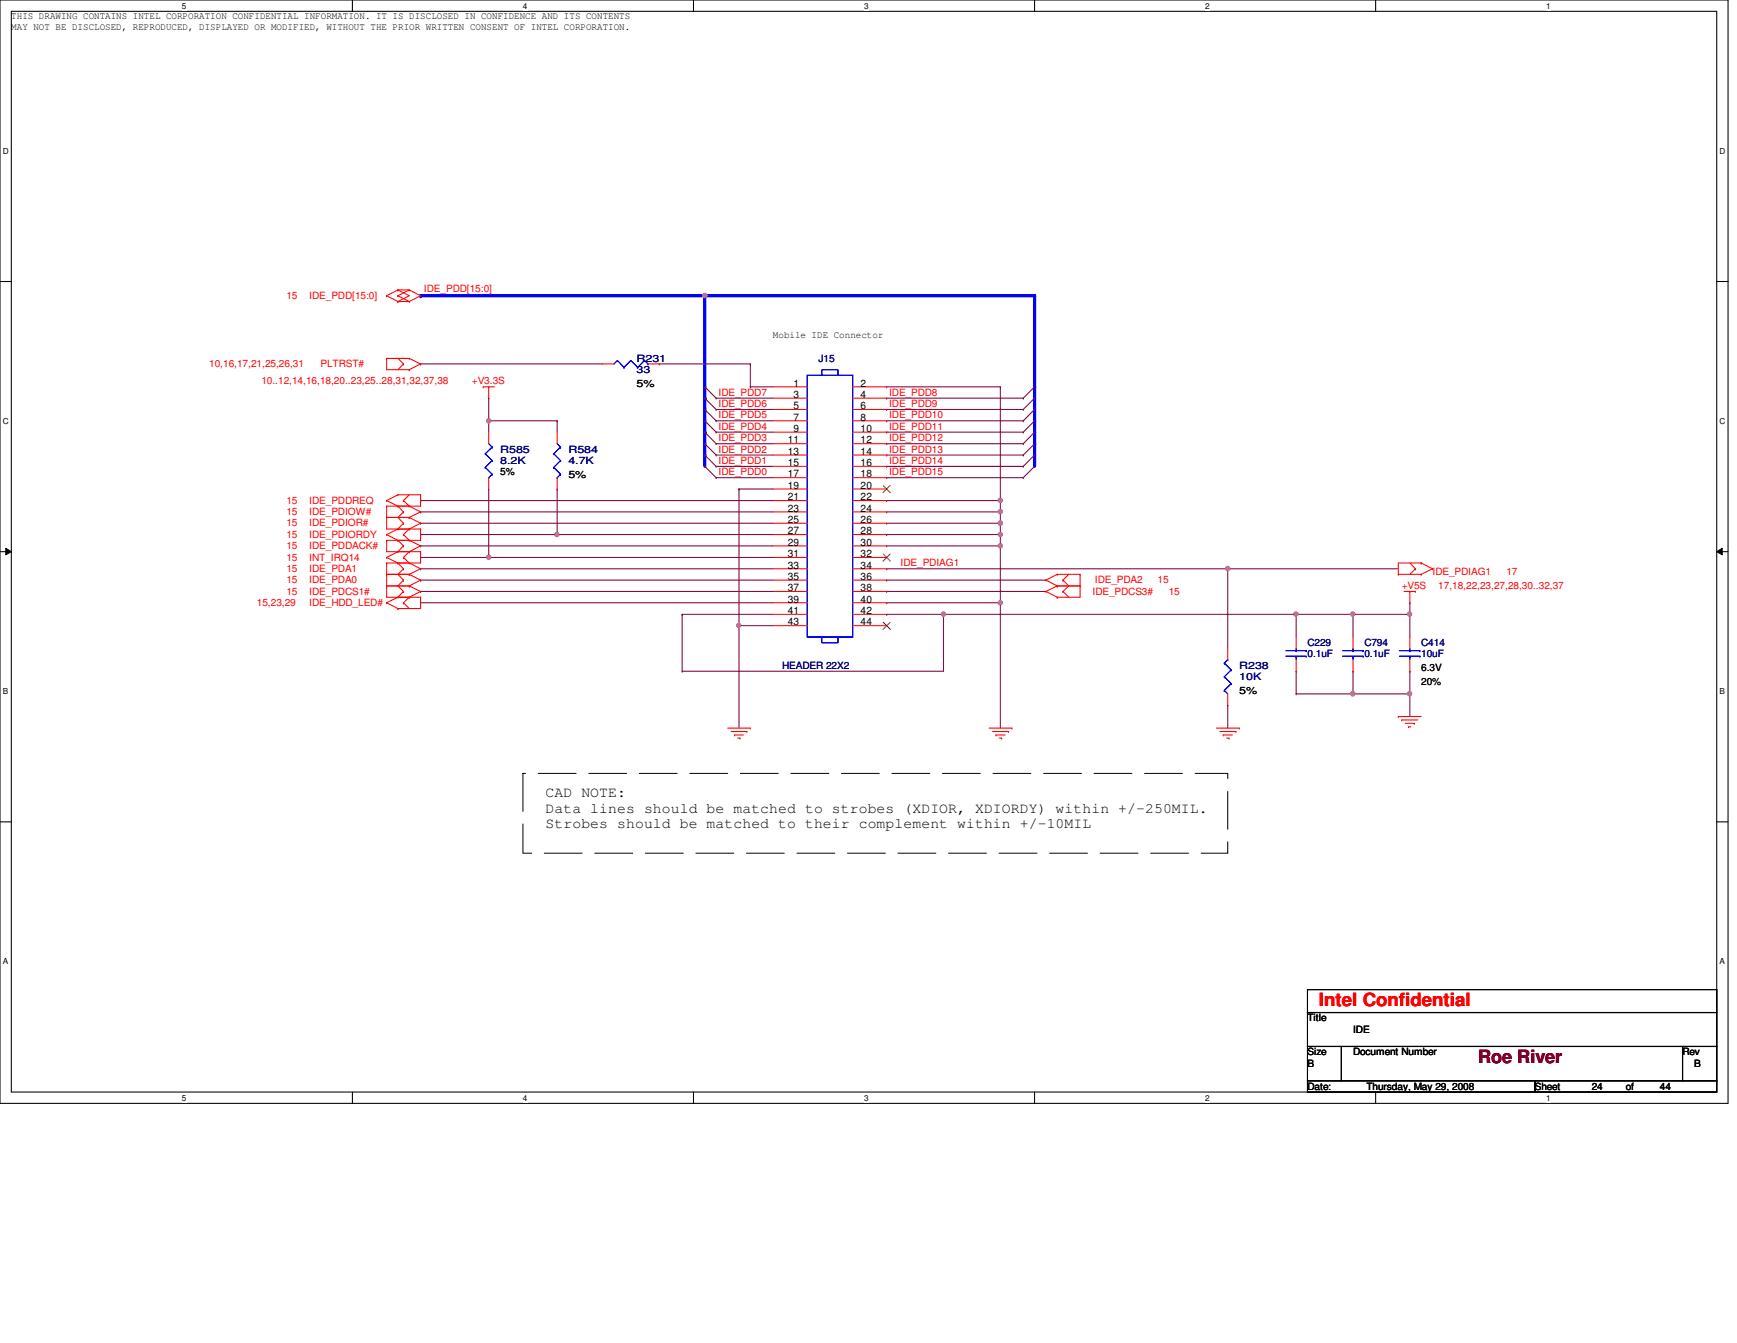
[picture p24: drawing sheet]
<svg xmlns="http://www.w3.org/2000/svg" width="279mm" height="216mm" viewBox="0 0 279 216" stroke-linecap="round" stroke-linejoin="round" font-family="sans-serif">
<defs><g id="words">
<text font-size="2.9" fill="#f00" x="212.1" y="161.8">Intel Confidential</text>
<text font-size="2.9" fill="#7f0000" x="237.7" y="170.9">Roe River</text>
<g font-size="2.4">
<text x="87.8" y="128.1">CAD NOTE:</text>
<text x="87.8" y="130.6">Data lines should be matched to strobes (XDIOR, XDIORDY) within +/-250MIL.</text>
<text x="87.8" y="133.2">Strobes should be matched to their complement within +/-10MIL</text>
</g>
<g font-size="1.7">
<text x="127.6" y="62.1">1</text>
<text x="127.6" y="64">3</text>
<text x="127.6" y="65.8">5</text>
<text x="138.4" y="62.1">2</text>
<text x="138.4" y="64">4</text>
<text x="138.4" y="65.8">6</text>
<text x="126.7" y="71.3">11</text>
<text x="127.6" y="67.6">7</text>
<text x="127.6" y="69.4">9</text>
<text x="138.4" y="67.6">8</text>
<text x="138.4" y="69.4">10</text>
<text x="138.4" y="71.3">12</text>
<text x="126.7" y="73.1">13</text>
<text x="126.7" y="74.9">15</text>
<text x="126.7" y="76.8">17</text>
<text x="138.4" y="73.1">14</text>
<text x="138.4" y="74.9">16</text>
<text x="138.4" y="76.8">18</text>
<text x="126.7" y="78.6">19</text>
<text x="126.7" y="80.4">21</text>
<text x="126.7" y="82.3">23</text>
<text x="138.4" y="78.6">20</text>
<text x="138.4" y="80.4">22</text>
<text x="138.4" y="82.3">24</text>
<text x="126.7" y="84.1">25</text>
<text x="126.7" y="85.9">27</text>
<text x="126.7" y="87.7">29</text>
<text x="126.7" y="89.6">31</text>
<text x="138.4" y="84.1">26</text>
<text x="138.4" y="85.9">28</text>
<text x="138.4" y="87.7">30</text>
<text x="138.4" y="89.6">32</text>
<text x="126.7" y="91.4">33</text>
<text x="126.7" y="93.2">35</text>
<text x="126.7" y="95">37</text>
<text x="138.4" y="91.4">34</text>
<text x="138.4" y="93.2">36</text>
<text x="138.4" y="95">38</text>
<text x="126.7" y="96.9">39</text>
<text x="126.7" y="98.7">41</text>
<text x="126.7" y="100.5">43</text>
<text x="138.4" y="96.9">40</text>
<text x="138.4" y="98.7">42</text>
<text x="138.4" y="100.5">44</text>
</g>
<g font-size="1.6">
<text x="1.8" y="4.8">MAY NOT BE DISCLOSED, REPRODUCED, DISPLAYED OR MODIFIED, WITHOUT THE PRIOR WRITTEN CONSENT OF INTEL CORPORATION.</text>
<text x="1.8" y="3.1">THIS DRAWING CONTAINS INTEL CORPORATION CONFIDENTIAL INFORMATION. IT IS DISCLOSED IN CONFIDENCE AND ITS CONTENTS</text>
<text x="124.3" y="54.3">Mobile IDE Connector</text>
<text x="102.4" y="62.1">5%</text>
<text x="80.5" y="76.4">5%</text>
<text x="91.4" y="76.8">5%</text>
<text x="228.6" y="107.9">6.3V</text>
<text x="199.3" y="111.5">5%</text>
<text x="228.6" y="110.1">20%</text>
<text x="210.3" y="164.2">Title</text>
<text x="217.6" y="166">IDE</text>
<text x="210.3" y="171.5">B</text>
<text x="210.3" y="169.7">Size</text>
<text x="217.6" y="169.7">Document Number</text>
<text x="270.6" y="169.7">Rev</text>
<text x="272.5" y="171.5">B</text>
<text x="210.3" y="175.2">Date:</text>
<text x="219.8" y="175.2">Thursday, May 29, 2008</text>
<text x="246.9" y="175.2">Sheet</text>
<text x="256" y="175.2">24</text>
<text x="261.5" y="175.2">of</text>
<text x="267" y="175.2">44</text>
</g>
<g font-size="1.6" fill="#f00">
<text x="68.2" y="47">IDE_PDD[15:0]</text>
<text x="46.1" y="48">15</text>
<text x="49.7" y="48">IDE_PDD[15:0]</text>
<text x="33.7" y="59.1">10,16,17,21,25,26,31</text>
<text x="51.6" y="59.1">PLTRST#</text>
<text x="42" y="61.8">10..12,14,16,18,20..23,25..28,31,32,37,38</text>
<text x="75.9" y="61.8">+V3.3S</text>
<text x="115.6" y="65.4">IDE_PDD6</text>
<text x="115.6" y="63.6">IDE_PDD7</text>
<text x="143" y="65.4">IDE_PDD9</text>
<text x="143" y="63.6">IDE_PDD8</text>
<text x="115.6" y="67.3">IDE_PDD5</text>
<text x="115.6" y="69.1">IDE_PDD4</text>
<text x="115.6" y="71">IDE_PDD3</text>
<text x="143" y="69.1">IDE_PDD11</text>
<text x="143" y="67.3">IDE_PDD10</text>
<text x="143" y="71">IDE_PDD12</text>
<text x="115.6" y="74.6">IDE_PDD1</text>
<text x="115.6" y="72.8">IDE_PDD2</text>
<text x="115.6" y="76.4">IDE_PDD0</text>
<text x="143" y="72.8">IDE_PDD13</text>
<text x="143" y="76.4">IDE_PDD15</text>
<text x="143" y="74.6">IDE_PDD14</text>
<text x="46.1" y="82.8">15</text>
<text x="46.1" y="81">15</text>
<text x="49.7" y="82.8">IDE_PDIOW#</text>
<text x="49.7" y="81">IDE_PDDREQ</text>
<text x="46.1" y="84.6">15</text>
<text x="46.1" y="86.5">15</text>
<text x="46.1" y="88.3">15</text>
<text x="49.7" y="84.6">IDE_PDIOR#</text>
<text x="49.7" y="88.3">IDE_PDDACK#</text>
<text x="49.7" y="86.5">IDE_PDIORDY</text>
<text x="46.1" y="95.6">15</text>
<text x="46.1" y="93.8">15</text>
<text x="46.1" y="91.9">15</text>
<text x="46.1" y="90.1">15</text>
<text x="49.7" y="93.8">IDE_PDA0</text>
<text x="49.7" y="91.9">IDE_PDA1</text>
<text x="49.7" y="90.1">INT_IRQ14</text>
<text x="49.7" y="95.6">IDE_PDCS1#</text>
<text x="144.9" y="91.1">IDE_PDIAG1</text>
<text x="175.7" y="95.6">IDE_PDCS3#</text>
<text x="176.1" y="93.8">IDE_PDA2</text>
<text x="186.2" y="93.8">15</text>
<text x="188" y="95.6">15</text>
<text x="225.5" y="94.7">+V5S</text>
<text x="230.4" y="92.5">IDE_PDIAG1</text>
<text x="231.4" y="94.7">17,18,22,23,27,28,30..32,37</text>
<text x="242.3" y="92.5">17</text>
<text x="41.3" y="97.5">15,23,29</text>
<text x="49.7" y="97.5">IDE_HDD_LED#</text>
</g>
<g font-size="1.6" fill="#00007f">
<text x="102.4" y="58.1">R231</text>
<text x="102.4" y="59.9">33</text>
<text x="131.7" y="58.1">J15</text>
<text x="80.5" y="72.8">R585</text>
<text x="80.5" y="74.6">8.2K</text>
<text x="91.4" y="72.8">R584</text>
<text x="91.4" y="74.6">4.7K</text>
<text x="125.8" y="107.5">HEADER 22X2</text>
<text x="199.3" y="107.5">R238</text>
<text x="210.3" y="103.8">C229</text>
<text x="210.3" y="105.7">0.1uF</text>
<text x="219.5" y="103.8">C794</text>
<text x="219.5" y="105.7">0.1uF</text>
<text x="228.6" y="103.8">C414</text>
<text x="228.6" y="105.7">10uF</text>
<text x="199.3" y="109.3">10K</text>
</g>
<g font-size="1.3">
<text x="29.3" y="1.4">5</text>
<text x="84.1" y="1.4">4</text>
<text x="139" y="1.4">3</text>
<text x="193.8" y="1.4">2</text>
<text x="248.7" y="1.4">1</text>
<text x=".5" y="24.7">D</text>
<text x="276.6" y="24.7">D</text>
<text x=".5" y="68.2">C</text>
<text x="276.6" y="68.2">C</text>
<text x=".5" y="111.6">B</text>
<text x="276.6" y="111.6">B</text>
<text x=".5" y="155">A</text>
<text x="276.6" y="155">A</text>
<text x="29.3" y="177">5</text>
<text x="84.1" y="177">4</text>
<text x="139" y="177">3</text>
<text x="193.8" y="177">2</text>
<text x="248.7" y="177">1</text>
</g>
</g></defs>
<path d="M0 0h278v177.4h-278zM1.8 1.8h274.3v173.8h-274.3z" fill="none" stroke="#000" stroke-width=".17"/>
<g fill="#fff">
<path d="M29.3 .2h.7v1.5h-.7z"/>
<path d="M29.3 175.8h.7v1.4h-.7z"/>
</g>
<path d="M56.7 0v1.8M56.7 175.6v1.8" fill="none" stroke="#000" stroke-width=".17"/>
<g fill="#fff">
<path d="M84.1 .2h.7v1.5h-.7z"/>
<path d="M84.1 175.8h.7v1.4h-.7z"/>
</g>
<path d="M111.5 0v1.8M111.5 175.6v1.8" fill="none" stroke="#000" stroke-width=".17"/>
<g fill="#fff">
<path d="M139 .2h.7v1.5h-.7z"/>
<path d="M139 175.8h.7v1.4h-.7z"/>
</g>
<path d="M166.4 0v1.8M166.4 175.6v1.8" fill="none" stroke="#000" stroke-width=".17"/>
<g fill="#fff">
<path d="M193.8 .2h.8v1.5h-.8z"/>
<path d="M193.8 175.8h.8v1.4h-.8z"/>
</g>
<path d="M221.3 0v1.8M221.3 175.6v1.8" fill="none" stroke="#000" stroke-width=".17"/>
<g fill="#fff">
<path d="M248.7 .2h.7v1.5h-.7z"/>
<path d="M248.7 175.8h.7v1.4h-.7z"/>
<path d="M.5 23.5h.9v1.5h-.9z"/>
<path d="M276.6 23.5h.9v1.5h-.9z"/>
<path d="M.5 67h.9v1.5h-.9z"/>
<path d="M276.6 67h.9v1.5h-.9z"/>
</g>
<path d="M0 45.3h1.8M276.1 45.3h1.9" fill="none" stroke="#000" stroke-width=".17"/>
<g fill="#fff">
<path d="M.5 110.4h.8v1.5h-.8z"/>
<path d="M276.6 110.4h.9v1.5h-.9z"/>
</g>
<path d="M0 88.7h1.8M276.1 88.7h1.9" fill="none" stroke="#000" stroke-width=".17"/>
<path d="M.9 88.1l.9 .6-.9 .5zM276.1 88.7l.9-.6v1.1z" fill="#000"/>
<path d="M.9 88.1l.9 .6-.9 .5zM276.1 88.7l.9-.6v1.1z" fill="none" stroke="#000" stroke-width=".16"/>
<g fill="#fff">
<path d="M.5 153.8h.8v1.5h-.8z"/>
<path d="M276.6 153.8h.8v1.5h-.8z"/>
</g>
<path d="M0 132.1h1.8M276.1 132.1h1.9" fill="none" stroke="#000" stroke-width=".17"/>
<path d="M113.4 47.5h53" fill="none" stroke="#00f" stroke-width=".51"/>
<circle cx="113.4" cy="47.5" r=".25" fill="#00f"/>
<circle cx="113.4" cy="47.5" r=".35" fill="#f0f"/>
<circle cx="113.4" cy="47.5" r=".35" fill="none" stroke="#f0f" stroke-width=".17"/>
<path d="M67.6 96.9h.1M67.6 96.9h56.7M78.6 89.6h.1M78.6 89.6h45.7" fill="none" stroke="#7f003f" stroke-width=".17"/>
<circle cx="78.6" cy="89.6" r=".34" fill="#f0f"/>
<circle cx="78.6" cy="89.6" r=".34" fill="none" stroke="#f0f" stroke-width=".17"/>
<g fill="none" stroke="#7f003f" stroke-width=".17">
<path d="M78.6 67.6h.1M78.6 67.6v1.9M67.6 87.8h.1M67.6 80.5h.1M67.6 91.4h.1M67.6 84.1h.1M67.6 93.3h.1M67.6 95.1h.1M67.6 82.3h.1M67.6 87.8h56.7M67.6 80.5h56.7M67.6 95.1h56.7"/>
<path d="M67.6 91.4h56.7M67.6 84.1h56.7M67.6 93.3h56.7M67.6 82.3h56.7M89.6 85.9h.1M89.6 85.9h34.7M142.6 95.1h.1M142.6 93.3h.1M142.6 95.1h25.6M142.6 93.3h25.6"/>
</g>
<circle cx="78.6" cy="67.6" r=".34" fill="#f0f"/>
<circle cx="78.6" cy="67.6" r=".34" fill="none" stroke="#f0f" stroke-width=".17"/>
<path d="M89.6 67.6h.1M89.6 67.6v1.9" fill="none" stroke="#7f003f" stroke-width=".17"/>
<path d="M113.4 47.5v14.7" fill="none" stroke="#00f" stroke-width=".51"/>
<circle cx="113.4" cy="47.5" r=".25" fill="#00f"/>
<path d="M113.4 62.2v1.8" fill="none" stroke="#00f" stroke-width=".51"/>
<circle cx="113.4" cy="62.2" r=".25" fill="#00f"/>
<path d="M113.4 64v1.8" fill="none" stroke="#00f" stroke-width=".51"/>
<circle cx="113.4" cy="64" r=".25" fill="#00f"/>
<path d="M113.4 65.8v1.8" fill="none" stroke="#00f" stroke-width=".51"/>
<circle cx="113.4" cy="65.8" r=".25" fill="#00f"/>
<path d="M113.4 67.6v1.9" fill="none" stroke="#00f" stroke-width=".51"/>
<circle cx="113.4" cy="67.6" r=".25" fill="#00f"/>
<path d="M113.4 69.5v1.8" fill="none" stroke="#00f" stroke-width=".51"/>
<circle cx="113.4" cy="69.5" r=".25" fill="#00f"/>
<path d="M113.4 71.3v1.9" fill="none" stroke="#00f" stroke-width=".51"/>
<circle cx="113.4" cy="71.3" r=".25" fill="#00f"/>
<path d="M113.4 73.2v1.8" fill="none" stroke="#00f" stroke-width=".51"/>
<circle cx="113.4" cy="73.2" r=".25" fill="#00f"/>
<path d="M208.5 98.8h.1M208.5 98.8v3.6M208.5 98.8h9.1" fill="none" stroke="#7f003f" stroke-width=".17"/>
<circle cx="208.4" cy="98.7" r=".34" fill="#f0f"/>
<circle cx="208.4" cy="98.7" r=".34" fill="none" stroke="#f0f" stroke-width=".17"/>
<path d="M217.6 98.8h.1M217.6 98.8v3.6M226.8 111.5h.1M226.8 111.5v3.7" fill="none" stroke="#7f003f" stroke-width=".17"/>
<circle cx="226.7" cy="111.5" r=".35" fill="#f0f"/>
<circle cx="226.7" cy="111.5" r=".35" fill="none" stroke="#f0f" stroke-width=".17"/>
<path d="M226.8 96.9h.1M226.8 96.9v1.9M208.5 107.9h.1M208.5 107.9v3.6M217.6 107.9h.1M217.6 107.9v3.6" fill="none" stroke="#7f003f" stroke-width=".17"/>
<circle cx="226.7" cy="98.7" r=".34" fill="#f0f"/>
<circle cx="226.7" cy="98.7" r=".34" fill="none" stroke="#f0f" stroke-width=".17"/>
<path d="M217.6 98.8h.1M217.6 98.8h9.2M226.8 98.8h.1M226.8 98.8v3.6" fill="none" stroke="#7f003f" stroke-width=".17"/>
<circle cx="217.6" cy="98.7" r=".34" fill="#f0f"/>
<circle cx="217.6" cy="98.7" r=".34" fill="none" stroke="#f0f" stroke-width=".17"/>
<g fill="none" stroke="#7f003f" stroke-width=".17">
<path d="M115.2 75h.1M115.2 73.2h.1M115.2 65.8h.1M115.2 67.6h.1M115.2 69.5h.1M115.2 71.3h.1M115.2 64h.1M115.2 76.8h.1M115.2 75h9.1M115.2 73.2h9.1M115.2 65.8h9.1M115.2 76.8h9.1"/>
<path d="M115.2 69.5h9.1M115.2 67.6h9.1M115.2 71.3h9.1M115.2 64h9.1M142.6 73.2h.1M142.6 65.8h.1M142.6 76.8h.1M142.6 69.5h.1M142.6 64h.1M142.6 75h.1M142.6 67.6h.1M142.6 71.3h.1"/>
<path d="M142.6 75h22M142.6 73.2h22M142.6 65.8h22M142.6 76.8h22M142.6 69.5h22M142.6 67.6h22M142.6 71.3h22M142.6 64h22M226.8 107.9h.1M226.8 107.9v3.6"/>
</g>
<path d="M166.4 47.5v14.7" fill="none" stroke="#00f" stroke-width=".51"/>
<circle cx="166.4" cy="47.5" r=".25" fill="#00f"/>
<path d="M166.4 62.2v1.8" fill="none" stroke="#00f" stroke-width=".51"/>
<circle cx="166.4" cy="62.2" r=".25" fill="#00f"/>
<path d="M166.4 64v1.8" fill="none" stroke="#00f" stroke-width=".51"/>
<circle cx="166.4" cy="64" r=".25" fill="#00f"/>
<path d="M166.4 65.8v1.8" fill="none" stroke="#00f" stroke-width=".51"/>
<circle cx="166.4" cy="65.8" r=".25" fill="#00f"/>
<path d="M166.4 67.6v1.9" fill="none" stroke="#00f" stroke-width=".51"/>
<circle cx="166.4" cy="67.6" r=".25" fill="#00f"/>
<path d="M166.4 69.5v1.8" fill="none" stroke="#00f" stroke-width=".51"/>
<circle cx="166.4" cy="69.5" r=".25" fill="#00f"/>
<path d="M166.4 71.3v1.9" fill="none" stroke="#00f" stroke-width=".51"/>
<circle cx="166.4" cy="71.3" r=".25" fill="#00f"/>
<path d="M166.4 73.2v1.8" fill="none" stroke="#00f" stroke-width=".51"/>
<circle cx="166.4" cy="73.2" r=".25" fill="#00f"/>
<g fill="none" stroke="#7f003f" stroke-width=".17">
<path d="M120.7 58.5h.1M120.7 58.5v3.7M120.7 62.2h.1M120.7 62.2h3.6M142.6 62.2h.1M142.6 62.2h18.3M142.6 80.5h.1M142.6 82.3h.1M142.6 84.1h.1M142.6 96.9h.1M142.6 80.5h18.3M142.6 82.3h18.3"/>
<path d="M142.6 84.1h18.3M142.6 96.9h18.3M118.9 100.6h.1M118.9 100.6v16.5"/>
</g>
<circle cx="118.8" cy="100.5" r=".34" fill="#f0f"/>
<circle cx="118.8" cy="100.5" r=".34" fill="none" stroke="#f0f" stroke-width=".17"/>
<path d="M142.6 91.4h.1M142.6 91.4h54.9M197.5 91.4h.1M197.5 91.4v12.8" fill="none" stroke="#7f003f" stroke-width=".17"/>
<circle cx="197.5" cy="91.4" r=".34" fill="#f0f"/>
<circle cx="197.5" cy="91.4" r=".34" fill="none" stroke="#f0f" stroke-width=".17"/>
<path d="M67.6 58.5h.1M67.6 58.5h29.3M106 58.5h.1M106 58.5h14.7M197.5 113.4h.1M197.5 113.4v3.7" fill="none" stroke="#7f003f" stroke-width=".17"/>
<path d="M67.6 47.5h45.8" fill="none" stroke="#00f" stroke-width=".51"/>
<circle cx="67.6" cy="47.5" r=".25" fill="#00f"/>
<path d="M160.9 87.8h.1M160.9 87.8v9.1" fill="none" stroke="#7f003f" stroke-width=".17"/>
<circle cx="160.9" cy="87.8" r=".34" fill="#f0f"/>
<circle cx="160.9" cy="87.8" r=".34" fill="none" stroke="#f0f" stroke-width=".17"/>
<path d="M217.6 111.5h.1M217.6 111.5h9.2" fill="none" stroke="#7f003f" stroke-width=".17"/>
<circle cx="217.6" cy="111.5" r=".35" fill="#f0f"/>
<circle cx="217.6" cy="111.5" r=".35" fill="none" stroke="#f0f" stroke-width=".17"/>
<path d="M160.9 82.3h.1M160.9 82.3v1.8" fill="none" stroke="#7f003f" stroke-width=".17"/>
<circle cx="160.9" cy="82.2" r=".34" fill="#f0f"/>
<circle cx="160.9" cy="82.2" r=".34" fill="none" stroke="#f0f" stroke-width=".17"/>
<path d="M160.9 80.5h.1M160.9 96.9h.1M160.9 80.5v1.8M160.9 96.9v20.2" fill="none" stroke="#7f003f" stroke-width=".17"/>
<circle cx="160.9" cy="96.9" r=".34" fill="#f0f"/>
<circle cx="160.9" cy="96.9" r=".34" fill="none" stroke="#f0f" stroke-width=".17"/>
<path d="M160.9 62.2h.1M160.9 62.2v18.3M208.5 111.5h.1M208.5 111.5h9.1" fill="none" stroke="#7f003f" stroke-width=".17"/>
<circle cx="160.9" cy="80.4" r=".34" fill="#f0f"/>
<circle cx="160.9" cy="80.4" r=".34" fill="none" stroke="#f0f" stroke-width=".17"/>
<path d="M118.9 78.6h.1M118.9 78.6h5.4M142.6 87.8h.1M160.9 85.9h.1M160.9 85.9v1.9h-18.3" fill="none" stroke="#7f003f" stroke-width=".17"/>
<circle cx="160.9" cy="85.9" r=".34" fill="#f0f"/>
<circle cx="160.9" cy="85.9" r=".34" fill="none" stroke="#f0f" stroke-width=".17"/>
<g fill="none" stroke="#7f003f" stroke-width=".17">
<path d="M118.9 78.6h.1M118.9 78.6v22M109.7 98.8h.1M109.7 98.8h14.6M109.7 98.8v9.1M142.6 85.9h.1M142.6 98.8h.1M142.6 85.9h18.3M142.6 98.8h9.2M151.8 98.8h.1M151.8 98.8v9.1h-42.1M109.7 107.9h.1"/>
<path d="M118.9 100.6h.1M118.9 100.6h5.4"/>
</g>
<circle cx="151.8" cy="98.7" r=".34" fill="#f0f"/>
<circle cx="151.8" cy="98.7" r=".34" fill="none" stroke="#f0f" stroke-width=".17"/>
<path d="M89.6 78.6h.1M89.6 78.6v7.3M151.8 98.8h.1M151.8 98.8h56.7M197.5 91.4h.1M197.5 91.4h27.4" fill="none" stroke="#7f003f" stroke-width=".17"/>
<circle cx="89.6" cy="85.9" r=".34" fill="#f0f"/>
<circle cx="89.6" cy="85.9" r=".34" fill="none" stroke="#f0f" stroke-width=".17"/>
<path d="M78.6 78.6h.1M78.6 67.6h.1M78.6 64h.1M78.6 64v3.6M78.6 78.6v11h-11M78.6 67.6h11M67.6 85.9h.1M67.6 89.6h.1M67.6 85.9h22M160.9 84.1h.1M160.9 84.1v1.8" fill="none" stroke="#7f003f" stroke-width=".17"/>
<circle cx="160.9" cy="84.1" r=".35" fill="#f0f"/>
<circle cx="160.9" cy="84.1" r=".35" fill="none" stroke="#f0f" stroke-width=".17"/>
<g fill="none" stroke="#f00" stroke-width=".17">
<path d="M62.2 47.5h.1M62.2 57.6h.1M62.2 47.5l1.8 1M62.2 57.6v1.8h3.6M62.2 57.6h3.6M64 48.5h.1M64 46.6h.1M64 47.5h.1M64 46.6h1.8M64 48.5h1.8M64 46.6l-1.8 .9M64 46.6l1.8 .9-1.8 1"/>
<path d="M64 47.5l1.8 1M64 57.6l.9 .9M64.9 58.5h.1M64.9 58.5l-.9 .9M65.8 46.6h.1M65.8 48.5h.1M65.8 59.4h.1M65.8 57.6h.1M65.8 46.6l1.8 .9M65.8 46.6l-1.8 .9M65.8 57.6l1.8 .9M67.6 47.5h.1"/>
<path d="M67.6 58.5h.1M67.6 47.5l-1.8 1M67.6 58.5l-1.8 .9M96.9 58.5h1.9M104.2 58.5h1.8M64 79.5h.1M64 79.5h3.6M64 79.5l-1.8 1M65.8 79.5l-.9 1M67.6 79.5h.1M67.6 79.5v1.9h-5.4M77.7 62.2h.1"/>
<path d="M77.7 62.2h1.8M78.6 62.2h.1M78.6 62.2v1.8M78.6 69.5v1.8M78.6 76.8v1.8M89.6 69.5v1.8M89.6 76.8v1.8M124.3 62.2h5.5M124.3 64h5.5M124.3 65.8h5.5M124.3 67.6h5.5M124.3 69.5h5.5"/>
<path d="M124.3 71.3h5.5M124.3 73.2h5.5M124.3 75h5.5M124.3 76.8h5.5M124.3 78.6h5.5M137.2 62.2h5.4M137.2 64h5.4M137.2 65.8h5.4M137.2 67.6h5.4M137.2 69.5h5.4M137.2 71.3h5.4M137.2 73.2h5.4"/>
<path d="M137.2 75h5.4M137.2 76.8h5.4M137.2 78.6h5.4M62.2 83.2h.1M62.2 81.4h.1M62.2 92.3h.1M62.2 90.5h.1M62.2 96.9h.1M62.2 86.9h.1M62.2 89.6h.1M62.2 85.9h.1M62.2 80.5h.1"/>
<path d="M62.2 94.2h.1M62.2 81.4v3.6h5.4M62.2 83.2h3.6M62.2 86.9v1.8h5.4M62.2 90.5v5.5h5.4M62.2 94.2h3.6M62.2 92.3h3.6M62.2 96.9l1.8 .9M62.2 89.6l1.8 .9M62.2 85.9l1.8 1M62.2 80.5l1.8 .9M64 97.8h.1"/>
<path d="M64 96h.1M64 90.5h.1M64 88.7h.1M64 86.9h.1M64 85h.1M64 81.4h.1M64 81.4l.9 .9M64 90.5l.9 .9M64 96l-1.8 .9M64 86.9l.9 .9M64 88.7l-1.8 .9M64 85l-1.8 .9"/>
<path d="M64.9 84.1h.1M64.9 82.3h.1M64.9 93.3h.1M64.9 91.4h.1M64.9 96.9h.1M64.9 87.8h.1M64.9 89.6h.1M64.9 85.9h.1M64.9 80.5h.1M64.9 95.1h.1M64.9 82.3l-.9 .9 .9 .9M64.9 84.1l-.9 .9"/>
<path d="M64.9 91.4l-.9 .9 .9 1M64.9 93.3l-.9 .9 .9 .9M64.9 96.9l.9 .9M64.9 87.8l-.9 .9M64.9 89.6l.9 .9M64.9 85.9l.9 1M64.9 80.5l.9 .9M64.9 95.1l-.9 .9M65.8 85h.1M65.8 83.2h.1M65.8 81.4h.1M65.8 94.2h.1"/>
<path d="M65.8 92.3h.1M65.8 90.5h.1M65.8 88.7h.1M65.8 86.9h.1M65.8 96h.1M65.8 83.2l1.8 .9M65.8 81.4l1.8 .9M65.8 92.3l1.8 1M65.8 90.5l1.8 .9M65.8 96l-.9 .9M65.8 86.9l1.8 .9M65.8 88.7l-.9 .9"/>
<path d="M65.8 85l-.9 .9M65.8 94.2l1.8 .9M67.6 84.1h.1M67.6 82.3h.1M67.6 93.3h.1M67.6 91.4h.1M67.6 96h.1M67.6 87.8h.1M67.6 88.7h.1M67.6 85h.1M67.6 95.1h.1M67.6 84.1l-1.8 .9"/>
<path d="M67.6 82.3l-1.8 .9M67.6 93.3l-1.8 .9M67.6 88.7v1.8h-5.4M67.6 91.4l-1.8 .9M67.6 96v1.8h-3.6M67.6 85v1.9h-5.4M67.6 87.8l-1.8 .9M67.6 95.1l-1.8 .9M124.3 95.1h5.5M124.3 80.5h5.5M124.3 82.3h5.5M124.3 84.1h5.5"/>
<path d="M124.3 85.9h5.5M124.3 87.8h5.5M124.3 89.6h5.5M124.3 91.4h5.5M124.3 93.3h5.5M124.3 96.9h5.5M124.3 98.8h5.5M137.2 95.1h5.4M137.2 80.5h5.4M137.2 82.3h5.4M137.2 84.1h5.4M137.2 85.9h5.4"/>
<path d="M137.2 87.8h5.4M137.2 89.6h5.4M137.2 91.4h5.4M137.2 93.3h5.4M137.2 96.9h5.4M137.2 98.8h5.4M168.2 93.3h.1M168.2 95.1h.1M168.2 93.3l1.9 .9M168.2 95.1l1.9 .9M170.1 94.2h.1M170.1 92.3h.1"/>
<path d="M170.1 96h.1M170.1 94.2h3.6M170.1 92.3h3.6M170.1 92.3l-1.9 1M170.1 94.2l-1.9 .9M171 93.3h.1M171 95.1h.1M171 93.3l.9 .9-.9 .9M171 95.1l.9 .9M171.9 92.3l-.9 1M173.7 92.3h.1M173.7 94.2h.1"/>
<path d="M173.7 92.3v3.7h-3.6M224.9 92.3h.1M224.9 92.3h3.7M225.8 95.1h1.9M226.8 95.1h.1M226.8 90.5l.9 .9M226.8 95.1v1.8M227.7 91.4h.1M227.7 95.1h.1M227.7 91.4l-.9 .9M228.6 90.5h.1M228.6 92.3h.1"/>
<path d="M228.6 90.5h-3.7v1.8M228.6 90.5l1.8 .9M230.4 91.4h.1M230.4 91.4l-1.8 .9M117.1 117.1h3.6M117.6 117.6h2.5M118.2 118.2h.1M118.2 118.2h1.4M118.7 118.7h.3M119 118.7h.1M120.1 117.6h.1M120.7 117.1h.1"/>
<path d="M124.3 100.6h5.5M137.2 100.6h5.4M159.1 117.1h3.7M159.6 117.6h2.6M160.2 118.2h.1M160.2 118.2h1.5M160.7 118.7h.4M161.1 118.7h.1M162.2 117.6h.1M162.8 117.1h.1M195.7 117.1h3.6M196.2 117.6h2.6"/>
<path d="M196.8 118.2h.1M196.8 118.2h1.4M197.3 118.7h.4M197.5 104.2v1.8M197.5 111.5v1.9M197.7 118.7h.1M198.8 117.6h.1M199.3 117.1h.1M208.5 102.4v1.8M208.5 106v1.9M217.6 102.4v1.8M217.6 106v1.9"/>
<path d="M224.9 115.2h.1M224.9 115.2h3.7M225.5 115.7h.1M225.5 115.7h2.5M226 116.3h1.5M226.6 116.8h.1M226.6 116.8h.3M226.8 102.4v1.8M226.8 106v1.9M227.5 116.3h.1"/>
</g>
<g fill="none" stroke="#7f003f" stroke-width=".17">
<path d="M113.4 62.2h.1M113.4 64h.1M113.4 65.8h.1M113.4 67.6h.1M113.4 69.5h.1M113.4 71.3h.1M113.4 73.2h.1M113.4 75h.1M113.4 62.2l1.8 1.8M113.4 64l1.8 1.8M113.4 65.8l1.8 1.8M113.4 67.6l1.8 1.9"/>
<path d="M113.4 69.5l1.8 1.8M113.4 71.3l1.8 1.9M113.4 73.2l1.8 1.8M113.4 75l1.8 1.8M164.6 64h.1M164.6 65.8h.1M164.6 67.6h.1M164.6 69.5h.1M164.6 71.3h.1M164.6 73.2h.1M164.6 75h.1M164.6 76.8h.1"/>
<path d="M166.4 62.2l-1.8 1.8M166.4 64l-1.8 1.8M166.4 65.8l-1.8 1.8M166.4 67.6l-1.8 1.9M166.4 69.5l-1.8 1.8M166.4 71.3l-1.8 1.9M166.4 73.2l-1.8 1.8M166.4 75l-1.8 1.8"/>
</g>
<path d="M210.3 159.1h65.8v3.7h-65.8zM210.3 162.8h65.8v5.4h-65.8zM210.3 168.2h5.5v5.5h-5.5zM210.3 173.7h36.6v1.9h-36.6zM215.8 168.2h54.8v5.5h-54.8zM246.9 173.7h29.2v1.9h-29.2zM270.6 168.2h5.5v5.5h-5.5z" fill="none" stroke="#000" stroke-width=".17"/>
<path d="M84.1 124.3h113.4v12.9h-113.4z" fill="none" stroke="#000" stroke-width=".16" stroke-dasharray="6.1 2"/>
<g fill="none" stroke="#00f" stroke-width=".17">
<path d="M99.3 58h.1M99.3 58l-.5 .5M99.3 58l1.1 1.1M100.4 59.1h.1M101.5 58h.1M101.5 58l-1.1 1.1M101.5 58l1.1 1.1M102.6 59.1h.1M103.7 58h.1M103.7 58l-1.1 1.1M103.7 58l.5 .5M104.2 58.5h.1"/>
<path d="M78.1 72.9h.1M78.1 75.1h.1M78.1 72.9l1.1 1.1M78.1 75.1l1.1 1.1M78.6 76.8h.1M78.6 71.3l.6 .6M79.2 71.9h.1M79.2 74h.1M79.2 76.2h.1M79.2 71.9l-1.1 1M79.2 74l-1.1 1.1M79.2 76.2l-.6 .6"/>
<path d="M89.1 72.9h.1M89.1 75.1h.1M89.1 72.9l1.1 1.1M89.1 75.1l1.1 1.1M89.6 76.8h.1M89.6 71.3l.6 .6M90.2 71.9h.1M90.2 74h.1M90.2 76.2h.1M90.2 71.9l-1.1 1M90.2 74l-1.1 1.1M90.2 76.2l-.6 .6"/>
<path d="M129.8 60.3h7.4v42.1h-7.4zM132.2 60.3v-.9h2.6v.9M132.2 102.4v.9h2.6v-.9M196.9 111h.1M196.9 108.8h.1M196.9 106.6h.1M196.9 111l.6 .5M196.9 108.8l1.1 1.1M196.9 106.6l1.1 1.1M197.5 106h.1M197.5 106l-.6 .6M198 109.9h.1"/>
<path d="M198 107.7h.1M198 109.9l-1.1 1.1M198 107.7l-1.1 1.1M206.8 105.5h3.3M206.8 104.6h3.3M208.5 104.6h.1M208.5 105.5h.1M208.5 104.2v.4M208.5 105.5v.5M210.1 105.5h.1M210.1 104.6h.1M216 105.5h3.2"/>
<path d="M216 104.6h3.2M217.6 104.6h.1M217.6 105.5h.1M217.6 104.2v.4M217.6 105.5v.5M219.2 105.5h.1M219.2 104.6h.1M225.1 105.5h3.3M225.1 104.6h3.3M226.8 104.6h.1M226.8 105.5h.1M226.8 104.2v.4"/>
<path d="M226.8 105.5v.5M228.4 105.5h.1M228.4 104.6h.1"/>
</g>
<path d="M142.1 78.1l1.1 1.1M143.2 78.1l-1.2 1.1M142.1 89.1l1.1 1.1M143.2 89.1l-1.2 1.1M142.1 100l1.1 1.2M143.2 100l-1.2 1.2" fill="none" stroke="#7f3f00" stroke-width=".16"/>
<circle cx="113.4" cy="47.5" r=".35" fill="#f0f"/>
<circle cx="113.4" cy="47.5" r=".35" fill="none" stroke="#f0f" stroke-width=".17"/>
<circle cx="78.6" cy="89.6" r=".34" fill="#f0f"/>
<circle cx="78.6" cy="89.6" r=".34" fill="none" stroke="#f0f" stroke-width=".17"/>
<circle cx="78.6" cy="67.6" r=".34" fill="#f0f"/>
<circle cx="78.6" cy="67.6" r=".34" fill="none" stroke="#f0f" stroke-width=".17"/>
<circle cx="208.4" cy="98.7" r=".34" fill="#f0f"/>
<circle cx="208.4" cy="98.7" r=".34" fill="none" stroke="#f0f" stroke-width=".17"/>
<circle cx="226.7" cy="111.5" r=".35" fill="#f0f"/>
<circle cx="226.7" cy="111.5" r=".35" fill="none" stroke="#f0f" stroke-width=".17"/>
<circle cx="226.7" cy="98.7" r=".34" fill="#f0f"/>
<circle cx="226.7" cy="98.7" r=".34" fill="none" stroke="#f0f" stroke-width=".17"/>
<circle cx="217.6" cy="98.7" r=".34" fill="#f0f"/>
<circle cx="217.6" cy="98.7" r=".34" fill="none" stroke="#f0f" stroke-width=".17"/>
<circle cx="118.8" cy="100.5" r=".34" fill="#f0f"/>
<circle cx="118.8" cy="100.5" r=".34" fill="none" stroke="#f0f" stroke-width=".17"/>
<circle cx="197.5" cy="91.4" r=".34" fill="#f0f"/>
<circle cx="197.5" cy="91.4" r=".34" fill="none" stroke="#f0f" stroke-width=".17"/>
<circle cx="160.9" cy="87.8" r=".34" fill="#f0f"/>
<circle cx="160.9" cy="87.8" r=".34" fill="none" stroke="#f0f" stroke-width=".17"/>
<circle cx="217.6" cy="111.5" r=".35" fill="#f0f"/>
<circle cx="217.6" cy="111.5" r=".35" fill="none" stroke="#f0f" stroke-width=".17"/>
<circle cx="160.9" cy="82.2" r=".34" fill="#f0f"/>
<circle cx="160.9" cy="82.2" r=".34" fill="none" stroke="#f0f" stroke-width=".17"/>
<circle cx="160.9" cy="96.9" r=".34" fill="#f0f"/>
<circle cx="160.9" cy="96.9" r=".34" fill="none" stroke="#f0f" stroke-width=".17"/>
<circle cx="160.9" cy="80.4" r=".34" fill="#f0f"/>
<circle cx="160.9" cy="80.4" r=".34" fill="none" stroke="#f0f" stroke-width=".17"/>
<circle cx="160.9" cy="85.9" r=".34" fill="#f0f"/>
<circle cx="160.9" cy="85.9" r=".34" fill="none" stroke="#f0f" stroke-width=".17"/>
<circle cx="151.8" cy="98.7" r=".34" fill="#f0f"/>
<circle cx="151.8" cy="98.7" r=".34" fill="none" stroke="#f0f" stroke-width=".17"/>
<circle cx="89.6" cy="85.9" r=".34" fill="#f0f"/>
<circle cx="89.6" cy="85.9" r=".34" fill="none" stroke="#f0f" stroke-width=".17"/>
<circle cx="160.9" cy="84.1" r=".35" fill="#f0f"/>
<circle cx="160.9" cy="84.1" r=".35" fill="none" stroke="#f0f" stroke-width=".17"/>
<use href="#words"/>
</svg>
